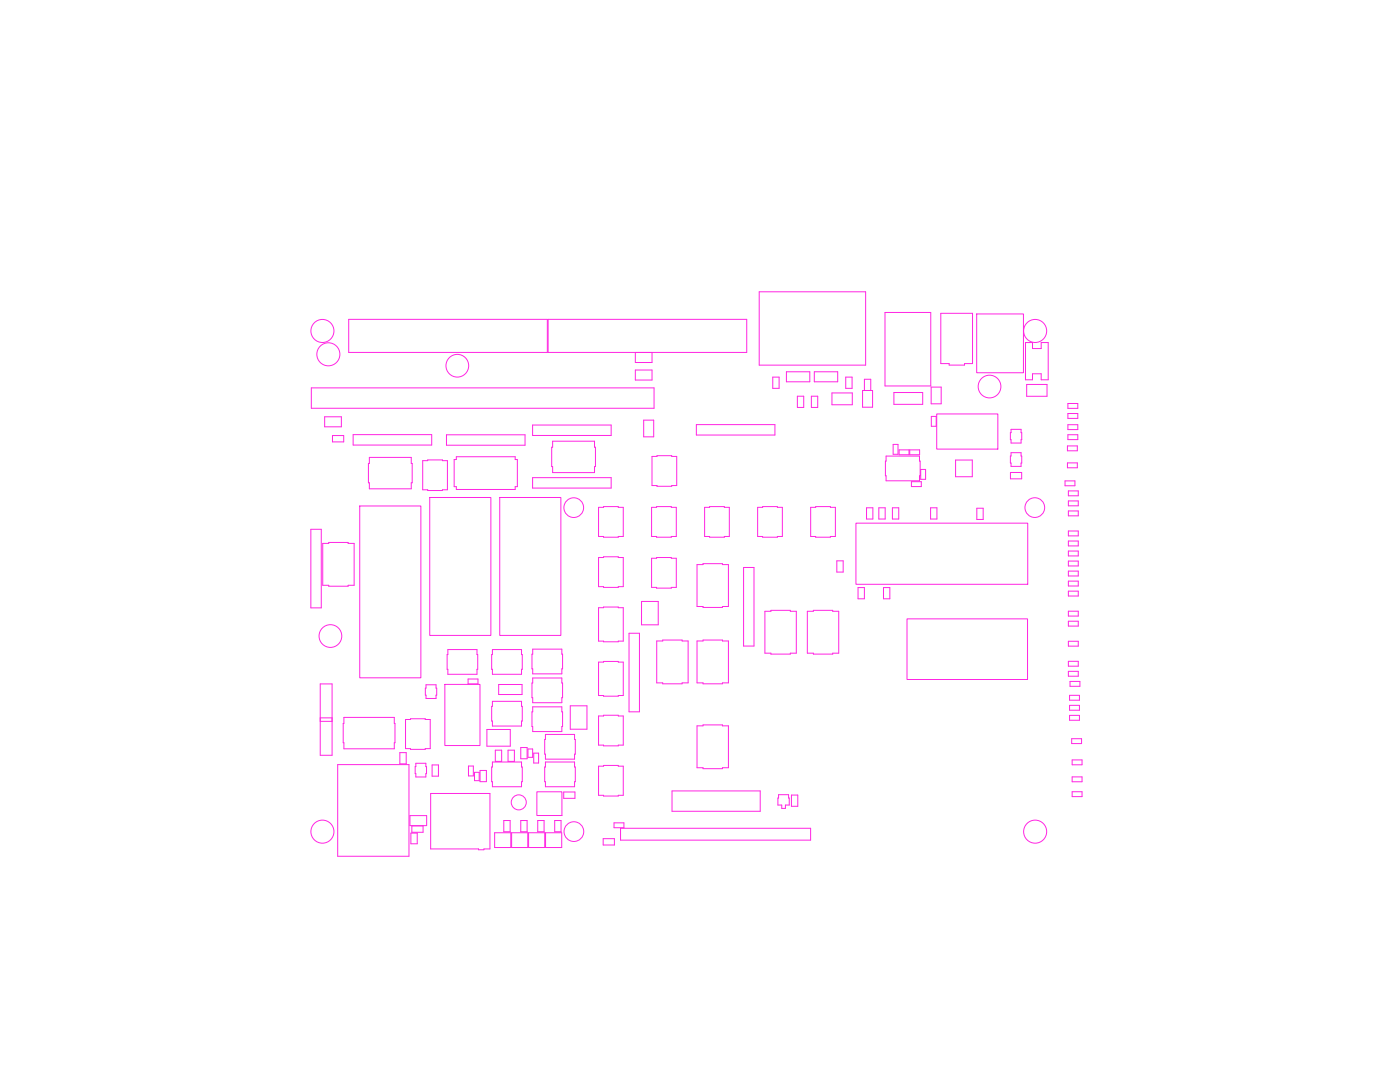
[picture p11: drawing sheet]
<svg xmlns="http://www.w3.org/2000/svg" width="419mm" height="324mm" viewBox="0 0 419 324" stroke-linecap="round" stroke-linejoin="round" font-family="sans-serif">
<g fill="none" stroke="#ff26e2" stroke-width=".3">
<path d="M104.4 95.6h59.4v9.9h-59.4zM164.1 95.6h59.4v9.9h-59.4zM227.3 87.3h31.8v22h-31.8zM264.9 93.5h13.7v22h-13.7zM281.6 93.8h9.5v15h-2.4v.5h-4.6v-.5h-2.5zM292.4 94h14v17.6h-14zM93.2 116.1h102.6v6.1h-102.6zM190.2 105.5h5v3h-5zM190.2 110.7h5v3h-5zM231.3 112.9h1.9v3.3h-1.9zM235.4 111.3h7v3h-7zM238.7 118.6h1.9v3.3h-1.9z"/>
<path d="M242.9 118.6h1.9v3.3h-1.9zM243.8 111.3h7v3h-7zM249 117.6h6.1v3.6h-6.1zM253.2 112.9h1.9v3.3h-1.9zM258.2 116.9h3v5h-3zM258.8 116.9v-3.4h1.9v3.4M267.6 117.5h8.6v3.5h-8.6zM278.7 115.9h3v5h-3zM307 102.5h2.1v1.8h2.6v-1.8h2.1v11.2h-2.1v-1.8h-2.6v1.8h-2.1zM307.3 115.1h6.1v3.5h-6.1zM97.2 124.7h5v3h-5zM99.5 130.4h3.4v1.9h-3.4z"/>
<path d="M105.7 130.1h23.5v3.1h-23.5zM110.6 136.9h12.5v1.8h.3v5.8h-.3v1.8h-12.5v-1.8h-.3v-5.8h.3zM126.5 137.9h1.5v-.2h4.4v.2h1.5v8.7h-1.5v.2h-4.4v-.2h-1.5zM133.7 130.1h23.5v3.2h-23.5zM136.6 136.7h17.6v.8h.7v8.2h-.7v.8h-17.6v-.8h-.6v-8.2h.6zM159.4 127.2h23.6v3.1h-23.6zM165.4 132.1h12.6v1.8h.3v5.8h-.3v1.8h-12.6v-1.8h-.2v-5.8h.2zM192.7 125.8h3v4.9h-3zM195.2 136.6h1.5v-.2h4.4v.2h1.5v8.7h-1.5v.3h-4.4v-.3h-1.5zM208.5 127.1h23.5v3.1h-23.5zM265.3 136.5h10v1.5h.2l-.2 5.9h-10v-1.5h-.2zM267.4 133h1.4v3h-1.4z"/>
<path d="M269.2 134.7h2.9v1.4h-2.9zM272.3 134.7h3v1.4h-3zM278.8 124.6h1.5v3h-1.5zM280.4 123.9h18.3v10.5h-18.3zM286.1 137.7h5v5h-5zM302.7 135.5h3v1h.2l-.2 3.1h-3v-1h-.2zM302.7 128.5h3v1h.2l-.2 3.1h-3v-1h-.2zM319.5 133.5h3v1.4h-3zM319.5 138.5h3v1.5h-3zM319.7 127.1h2.9v1.5h-2.9zM319.7 120.8h2.9v1.4h-2.9zM319.7 123.8h2.9v1.4h-2.9z"/>
<path d="M319.7 130.1h2.9v1.5h-2.9zM93.1 158.4h3.1v23.5h-3.1zM107.7 151.4h18.3v51.5h-18.3zM128.6 148.9h18.3v41.3h-18.3zM149.6 148.9h18.3v41.3h-18.3zM159.4 143h23.6v3.1h-23.6zM179.2 151.8h1.5v-.2h4.4v.2h1.5v8.8h-1.5v.2h-4.4v-.2h-1.5zM195.1 151.8h1.5v-.2h4.4v.2h1.5v8.8h-1.5v.2h-4.4v-.2h-1.5zM210.9 151.8h1.5v-.2h4.4v.2h1.5v8.8h-1.5v.2h-4.4v-.2h-1.5zM226.8 151.8h1.5v-.2h4.4v.2h1.5v8.8h-1.5v.2h-4.4v-.2h-1.5zM242.7 151.8h1.5v-.2h4.4v.2h1.5v8.8h-1.5v.2h-4.4v-.2h-1.5zM256.2 156.6h51.5v18.3h-51.5z"/>
<path d="M259.4 152h1.9v3.3h-1.9zM263.1 152h1.9v3.3h-1.9zM267.1 152h1.9v3.3h-1.9zM272.8 144.2h3v1.4h-3zM275.6 140.5h1.5v3h-1.5zM278.6 152h1.9v3.3h-1.9zM292.4 152.1h1.9v3.4h-1.9zM302.5 141.4h3.3v1.9h-3.3zM318.8 143.9h3v1.5h-3zM319.8 146.9h3v1.5h-3zM319.8 149.9h3v1.5h-3zM319.8 152.9h3v1.5h-3z"/>
<path d="M319.8 158.9h3v1.5h-3zM96.6 162.6h1.8v-.2h5.8v.2h1.8v12.6h-1.8v.3h-5.8v-.3h-1.8zM179.2 166.9h1.5v-.2h4.4v.2h1.5v8.7h-1.5v.2h-4.4v-.2h-1.5zM195.1 167.1h1.5v-.2h4.4v.2h1.5v8.7h-1.5v.2h-4.4v-.2h-1.5zM208.7 169h1.8v-.3h5.8v.3h1.8v12.5h-1.8v.3h-5.8v-.3h-1.8zM222.6 169.9h3.1v23.5h-3.1zM250.5 167.9h1.9v3.3h-1.9zM256.9 175.9h1.9v3.3h-1.9zM264.5 175.9h1.9v3.3h-1.9zM319.8 161.9h3v1.5h-3zM319.8 164.9h3v1.5h-3zM319.8 167.9h3v1.5h-3z"/>
<path d="M319.8 170.9h3v1.5h-3zM319.8 173.9h3v1.5h-3zM319.8 176.9h3v1.5h-3zM134.1 194.4h8.7v1.5h.2v4.4h-.2v1.5h-8.7v-1.5h-.2v-4.4h.2zM147.4 194.4h8.7v1.5h.2v4.4h-.2v1.5h-8.7v-1.5h-.2v-4.4h.2zM159.5 194.3h8.7v1.5h.2v4.4h-.2v1.5h-8.7v-1.5h-.2v-4.4h.2zM179.2 198.2h1.5v-.2l5.9 .2v10h-1.5v.2l-5.9-.2zM179.2 181.9h1.5v-.2l5.9 .2v10h-1.5v.2l-5.9-.2zM188.3 189.5h3.1v23.6h-3.1zM192 180h5v7h-5zM196.6 191.9h1.8v-.3h5.8v.3h1.8v12.5h-1.8v.3h-5.8v-.3h-1.8zM208.7 191.9h1.8v-.3h5.8v.3h1.8v12.5h-1.8v.3h-5.8v-.3h-1.8z"/>
<path d="M229 183h1.8v-.3h5.8v.3h1.8v12.5h-1.8v.3h-5.8v-.3h-1.8zM241.7 183h1.8v-.3h5.8v.3h1.8v12.5h-1.8v.3h-5.8v-.3h-1.8zM271.5 185.2h36.1v18.2h-36.1zM319.8 182.9h3v1.5h-3zM319.8 185.9h3v1.5h-3zM319.8 191.9h3v1.5h-3zM319.8 197.9h3v1.5h-3zM95.9 204.7h3.5v21.4h-3.5zM95.9 215.9h3.5M95.9 214.9h3.5M102.9 214.7h15.1v1.8h.2v5.8h-.2v1.8h-15.1v-1.8h-.2v-5.8h.2zM121.4 215.4h1.5v-.3h4.4v.3h1.5v8.7h-1.5v.2h-4.4v-.2h-1.5z"/>
<path d="M127.5 205h3v1h.2l-.2 3.1h-3v-1h-.2zM133.2 204.8h10.5v18.3h-10.5zM140.1 203.2h3v1.5h-3zM145.8 218.3h7v5h-7zM147.4 209.9h8.7v1.5h.2v4.4h-.2v1.5h-8.7v-1.5h-.2v-4.4h.2zM149.3 204.9h7v3h-7zM159.5 202.9h8.7v1.5h.2v4.4h-.2v1.5h-8.7v-1.5h-.2v-4.4h.2zM159.5 211.6h8.7v1.5h.2v4.4h-.2v1.5h-8.7v-1.5h-.2v-4.4h.2zM163.3 219.8h8.7v1.5h.2v4.4h-.2v1.5h-8.7v-1.5h-.2v-4.4h.2zM170.7 211.3h5v7h-5zM179.2 214.3h1.5v-.2h4.4v.2h1.5v8.7h-1.5v.2h-4.4v-.2h-1.5zM208.7 217.3h1.8v-.3h5.8v.3h1.8v12.5h-1.8v.3h-5.8v-.3h-1.8z"/>
<path d="M319.8 200.9h3v1.5h-3zM320.2 214.1h2.9v1.5h-2.9zM320.2 208.1h2.9v1.5h-2.9zM320.2 211.1h2.9v1.5h-2.9zM320.3 204h3v1.4h-3zM101.1 228.9h21.3v27.4h-21.3zM119.7 225.3h1.9v3.3h-1.9zM124.5 228.5h3v1h.2l-.2 3.1h-3v-1h-.2zM128.9 237.5h17.8v16.6h-1.8v.2h-1.6v-.2h-14.4zM129.4 229h1.9v3.3h-1.9zM140.2 229.3h1.5v2.9h-1.5zM142 231.2h1.4v2.5h-1.4z"/>
<path d="M143.7 230.6h1.9v3.4h-1.9zM147.4 228.1h8.7v1.5h.2v4.4h-.2v1.5h-8.7v-1.5h-.2v-4.4h.2zM148.3 224.5h1.9v3.4h-1.9zM152.1 224.5h1.9v3.4h-1.9zM155.9 223.7h1.9v3.4h-1.9zM158 224.2h1.4v2.5h-1.4zM159.8 225.4h1.4v3h-1.4zM160.7 237h7.5v7.1h-7.5zM163.3 228.1h8.7v1.5h.2v4.4h-.2v1.5h-8.7v-1.5h-.2v-4.4h.2zM168.8 237h3.3v1.9h-3.3zM179.2 229.3h1.5v-.2h4.4v.2h1.5v8.7h-1.5v.3h-4.4v-.3h-1.5zM201.2 236.7h26.4v6.1h-26.4z"/>
<path d="M233.1 237.9h3l.2 3.1h-1.2v1h-1.1v-1h-1.1zM236.9 238h1.9v3.3h-1.9zM320.8 221.1h3v1.5h-3zM321 227.4h2.9v1.5h-2.9zM321 232.5h2.9v1.5h-2.9zM321 237h2.9v1.4h-2.9zM122.7 244.1h5v3h-5zM123 249.4h1.9v3.2h-1.9zM123.3 247.2h3.3v1.9h-3.3zM148.1 249.3h4.8v4.4h-4.8zM150.8 245.6h1.9v3.3h-1.9zM153.2 249.3h4.8v4.4h-4.8z"/>
<path d="M155.9 245.6h1.9v3.3h-1.9zM158.2 249.3h4.9v4.4h-4.9zM161 245.6h1.9v3.3h-1.9zM163.3 249.3h4.9v4.4h-4.9zM166.1 245.6h1.9v3.3h-1.9zM180.6 251h3.3v1.9h-3.3zM183.8 246.3h3v1.4h-3zM185.8 247.9h56.9v3.6h-56.9z"/>
<circle cx="96.5" cy="99.1" r="3.5"/>
<circle cx="309.9" cy="99.1" r="3.4"/>
<circle cx="98.3" cy="106" r="3.5"/>
<circle cx="136.9" cy="109.5" r="3.4"/>
<circle cx="296.2" cy="115.7" r="3.4"/>
<circle cx="171.8" cy="151.9" r="2.95"/>
<circle cx="309.8" cy="151.9" r="2.95"/>
<circle cx="98.9" cy="190.4" r="3.4"/>
<circle cx="96.5" cy="248.9" r="3.5"/>
<circle cx="155.3" cy="240.2" r="2.25"/>
<circle cx="171.8" cy="248.9" r="2.95"/>
<circle cx="309.9" cy="248.9" r="3.4"/>
</g>
</svg>
